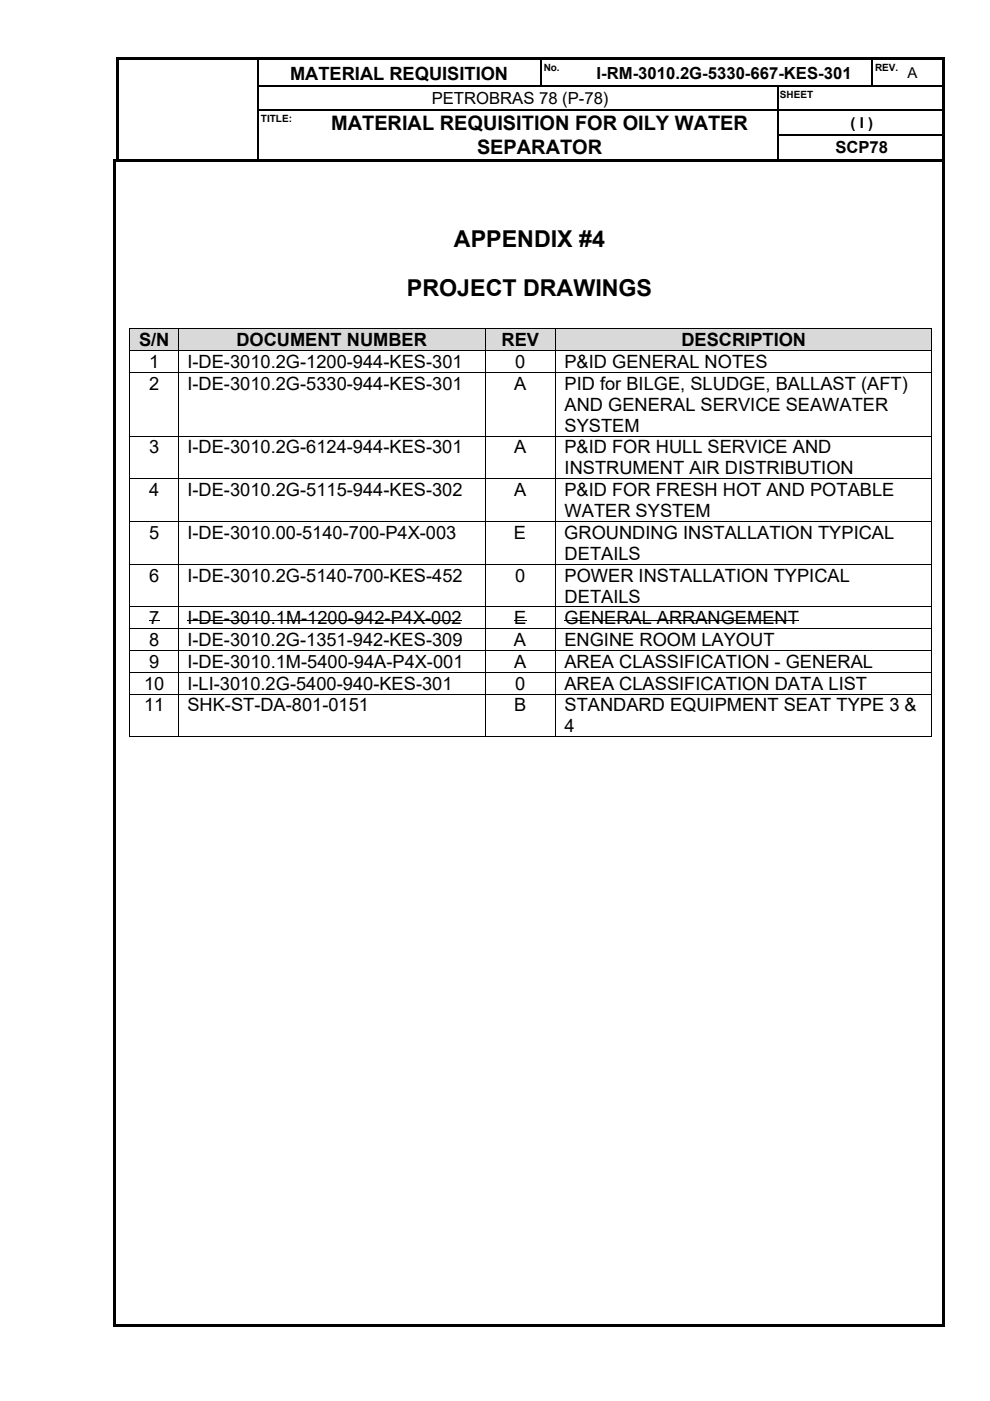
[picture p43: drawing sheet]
<svg xmlns="http://www.w3.org/2000/svg" width="210mm" height="297mm" viewBox="0 0 210 297" stroke-linecap="round" stroke-linejoin="round" font-family="sans-serif">
<defs><g id="words">
<g font-size="4.9">
<text x="96.3" y="52.4">APPENDIX #4</text>
<text x="86.3" y="62.7">PROJECT DRAWINGS</text>
</g>
<g font-size="4.2">
<text x="70.2" y="27.6">MATERIAL REQUISITION FOR OILY WATER</text>
<text x="101.2" y="32.6">SEPARATOR</text>
</g>
<g font-size="3.9">
<text x="61.5" y="16.9">MATERIAL REQUISITION</text>
<text x="29.5" y="73.4">S/N</text>
<text x="50.1" y="73.4">DOCUMENT NUMBER</text>
<text x="106.4" y="73.4">REV</text>
<text x="144.5" y="73.4">DESCRIPTION</text>
<text x="31.6" y="78">1</text>
<text x="31.6" y="82.6">2</text>
<text x="39.7" y="78">I-DE-3010.2G-1200-944-KES-301</text>
<text x="39.7" y="82.6">I-DE-3010.2G-5330-944-KES-301</text>
<text x="109" y="82.6">A</text>
<text x="109.2" y="78">0</text>
<text x="119.7" y="78">P&amp;ID GENERAL NOTES</text>
<text x="119.7" y="82.6">PID for BILGE, SLUDGE, BALLAST (AFT)</text>
<text x="119.8" y="87.1">AND GENERAL SERVICE SEAWATER</text>
<text x="119.8" y="91.5">SYSTEM</text>
<text x="31.6" y="96.1">3</text>
<text x="39.7" y="96.1">I-DE-3010.2G-6124-944-KES-301</text>
<text x="109" y="96.1">A</text>
<text x="119.7" y="96.1">P&amp;ID FOR HULL SERVICE AND</text>
<text x="119.8" y="100.6">INSTRUMENT AIR DISTRIBUTION</text>
<text x="31.6" y="105.2">4</text>
<text x="39.7" y="105.2">I-DE-3010.2G-5115-944-KES-302</text>
<text x="109" y="105.2">A</text>
<text x="119.7" y="105.2">P&amp;ID FOR FRESH HOT AND POTABLE</text>
<text x="119.8" y="109.6">WATER SYSTEM</text>
<text x="31.6" y="114.3">5</text>
<text x="39.7" y="114.3">I-DE-3010.00-5140-700-P4X-003</text>
<text x="109" y="114.3">E</text>
<text x="119.7" y="114.3">GROUNDING INSTALLATION TYPICAL</text>
<text x="119.8" y="118.7">DETAILS</text>
<text x="31.6" y="123.3">6</text>
<text x="39.7" y="123.3">I-DE-3010.2G-5140-700-KES-452</text>
<text x="109.3" y="123.3">0</text>
<text x="119.7" y="123.3">POWER INSTALLATION TYPICAL</text>
<text x="119.8" y="127.8">DETAILS</text>
<text x="31.6" y="132.4">7</text>
<text x="31.6" y="137">8</text>
<text x="39.7" y="137">I-DE-3010.2G-1351-942-KES-309</text>
<text x="39.8" y="132.4">I-DE-3010.1M-1200-942-P4X-002</text>
<text x="109" y="137">A</text>
<text x="109.1" y="132.4">E</text>
<text x="119.7" y="137">ENGINE ROOM LAYOUT</text>
<text x="119.8" y="132.4">GENERAL ARRANGEMENT</text>
<text x="31.6" y="141.6">9</text>
<text x="39.7" y="141.6">I-DE-3010.1M-5400-94A-P4X-001</text>
<text x="109" y="141.6">A</text>
<text x="119.7" y="141.6">AREA CLASSIFICATION - GENERAL</text>
<text x="30.5" y="146.2">10</text>
<text x="39.7" y="146.2">I-LI-3010.2G-5400-940-KES-301</text>
<text x="109.2" y="146.2">0</text>
<text x="119.7" y="146.2">AREA CLASSIFICATION DATA LIST</text>
<text x="30.5" y="150.8">11</text>
<text x="39.7" y="150.8">SHK-ST-DA-801-0151</text>
<text x="109" y="150.8">B</text>
<text x="119.7" y="150.8">STANDARD EQUIPMENT SEAT TYPE 3 &amp;</text>
<text x="119.8" y="155.3">4</text>
</g>
<g font-size="3.5">
<text x="126.5" y="16.7">I-RM-3010.2G-5330-667-KES-301</text>
<text x="91.6" y="22.1">PETROBRAS 78 (P-78)</text>
<text x="177.2" y="32.5">SCP78</text>
</g>
<g font-size="3.2">
<text x="192.5" y="16.6">A</text>
<text x="180.4" y="27.2">( I )</text>
</g>
<g font-size="2.1">
<text x="115.3" y="15.2">No.</text>
<text x="185.6" y="15.2">REV.</text>
<text x="165.4" y="20.8">SHEET</text>
<text x="55.4" y="25.9">TITLE:</text>
</g>
</g></defs>
<g fill="#000">
<path d="M24.7 12.2h.6v.6h-.6zM24.7 12.2h175.6v.6h-175.6zM24.7 12.8h.6v5.4h-.6zM24.7 18.2h.6v.2h-.6zM54.6 18.2h.3v.2h-.3zM164.8 18.2h.3v.2h-.3zM199.7 12.2h.6v.6h-.6zM199.7 12.8h.6v5.4h-.6zM199.7 18.2h.6v.2h-.6zM24.7 18.4h.6v4.8h-.6zM24.7 23.2h.6v.3h-.6zM24.7 23.5h.6v5.1h-.6z"/>
<path d="M24.7 28.6h.6v.2h-.6zM24.7 28.8h.6v4.8h-.6zM54.6 23.2h.3v.3h-.3zM54.6 28.6h.3v.2h-.3zM164.8 23.2h.3v.3h-.3zM164.8 28.6h.3v.2h-.3zM199.7 18.4h.6v4.8h-.6zM199.7 23.2h.6v.3h-.6zM199.7 23.5h.6v5.1h-.6zM199.7 28.6h.6v.2h-.6zM199.7 28.8h.6v4.8h-.6z"/>
</g>
<g fill="none" stroke="#000" stroke-width=".25">
<path d="M54.7 12.8v5.4M54.7 18.4v4.8M54.9 18.3h109.9M114.8 12.8v5.4M164.9 18.4v4.8M165.1 18.3h34.6M185 12.8v5.4M54.7 23.5v5.1M54.7 28.8v4.8M54.9 23.3h109.9M164.9 23.5v5.1M164.9 28.8v4.8"/>
<path d="M165.1 23.3h34.6M165.1 28.7h34.6"/>
</g>
<g fill="#d9d9d9">
<path d="M27.6 69.7h10.2v4.6h-10.2z"/>
<path d="M29.5 69.7h6.5v4.6h-6.5z"/>
<path d="M37.9 69.7h64.9v4.6h-64.9z"/>
<path d="M39.8 69.7h61.2v4.6h-61.2z"/>
<path d="M103 69.7h14.8v4.6h-14.8z"/>
<path d="M104.8 69.7h11.2v4.6h-11.2z"/>
<path d="M117.9 69.7h79.7v4.6h-79.7z"/>
<path d="M119.8 69.7h76v4.6h-76z"/>
</g>
<path d="M24.1 33.8h.5v.6h-.5zM24.1 33.8h176.2v.6h-176.2zM199.7 33.8h.6v.6h-.6zM27.5 69.5h.1v.2h-.1zM197.6 69.5h.2v.2h-.2zM197.6 156.1h.2v.2h-.2zM24.1 34.4h.5v246.9h-.5zM24.1 280.8h175.6v.5h-175.6zM199.7 34.4h.6v246.9h-.6zM199.7 280.8h.6v.5h-.6z" fill="#000"/>
<g fill="none" stroke="#000" stroke-width=".21">
<path d="M27.5 69.6h170.3M27.5 74.3h170.3M27.5 79h170.3M27.6 69.7v4.6M27.6 74.4v4.5M27.6 79v13.4M37.8 69.7v4.6M37.8 74.4v4.5M37.8 79v13.4M102.9 69.7v4.6M102.9 74.4v4.5M102.9 79v13.4"/>
<path d="M117.9 69.7v4.6M117.9 74.4v4.5M117.9 79v13.4M197.7 69.7v4.6M197.7 74.4v4.5M197.7 79v13.4M27.5 92.5h170.3M27.6 92.5v8.9M37.8 92.5v8.9M102.9 92.5v8.9M117.9 92.5v8.9M197.7 92.5v8.9"/>
<path d="M27.5 101.5h170.3M27.5 110.6h170.3M27.5 119.6h170.3M27.6 101.6v8.9M27.6 110.7v8.8M27.6 119.7v8.9M37.8 101.6v8.9M37.8 110.7v8.8M37.8 119.7v8.9M102.9 101.6v8.9M102.9 110.7v8.8M102.9 119.7v8.9"/>
<path d="M117.9 101.6v8.9M117.9 110.7v8.8M117.9 119.7v8.9M197.7 101.6v8.9M197.7 110.7v8.8M197.7 119.7v8.9M27.5 128.7h170.3M27.5 133.3h170.3M27.5 137.9h170.3M27.6 128.8v4.4M27.6 133.4v4.4M27.6 138v4.5"/>
<path d="M31.6 131.5h2.2M37.8 128.8v4.4M37.8 133.4v4.4M37.8 138v4.5M39.8 131.5h58.1M102.9 128.8v4.4M102.9 133.4v4.4M102.9 138v4.5M109.1 131.5h2.6M117.9 128.8v4.4M117.9 133.4v4.4M117.9 138v4.5"/>
<path d="M119.8 131.5h49.6M197.7 128.8v4.4M197.7 133.4v4.4M197.7 138v4.5M27.5 142.5h170.3M27.5 147.2h170.3M27.5 156.2h10.3M27.6 142.6v4.5M27.6 147.2v9.1M37.8 142.6v4.5M37.8 147.2v9.1M37.9 156.2h64.9"/>
<path d="M102.9 142.6v4.5M102.9 147.2v9.1M103 156.2h14.8M117.9 142.6v4.5M117.9 147.2v9.1M117.9 156.2h79.7M197.7 142.6v4.5M197.7 147.2v9.1"/>
</g>
<use href="#words"/>
</svg>
